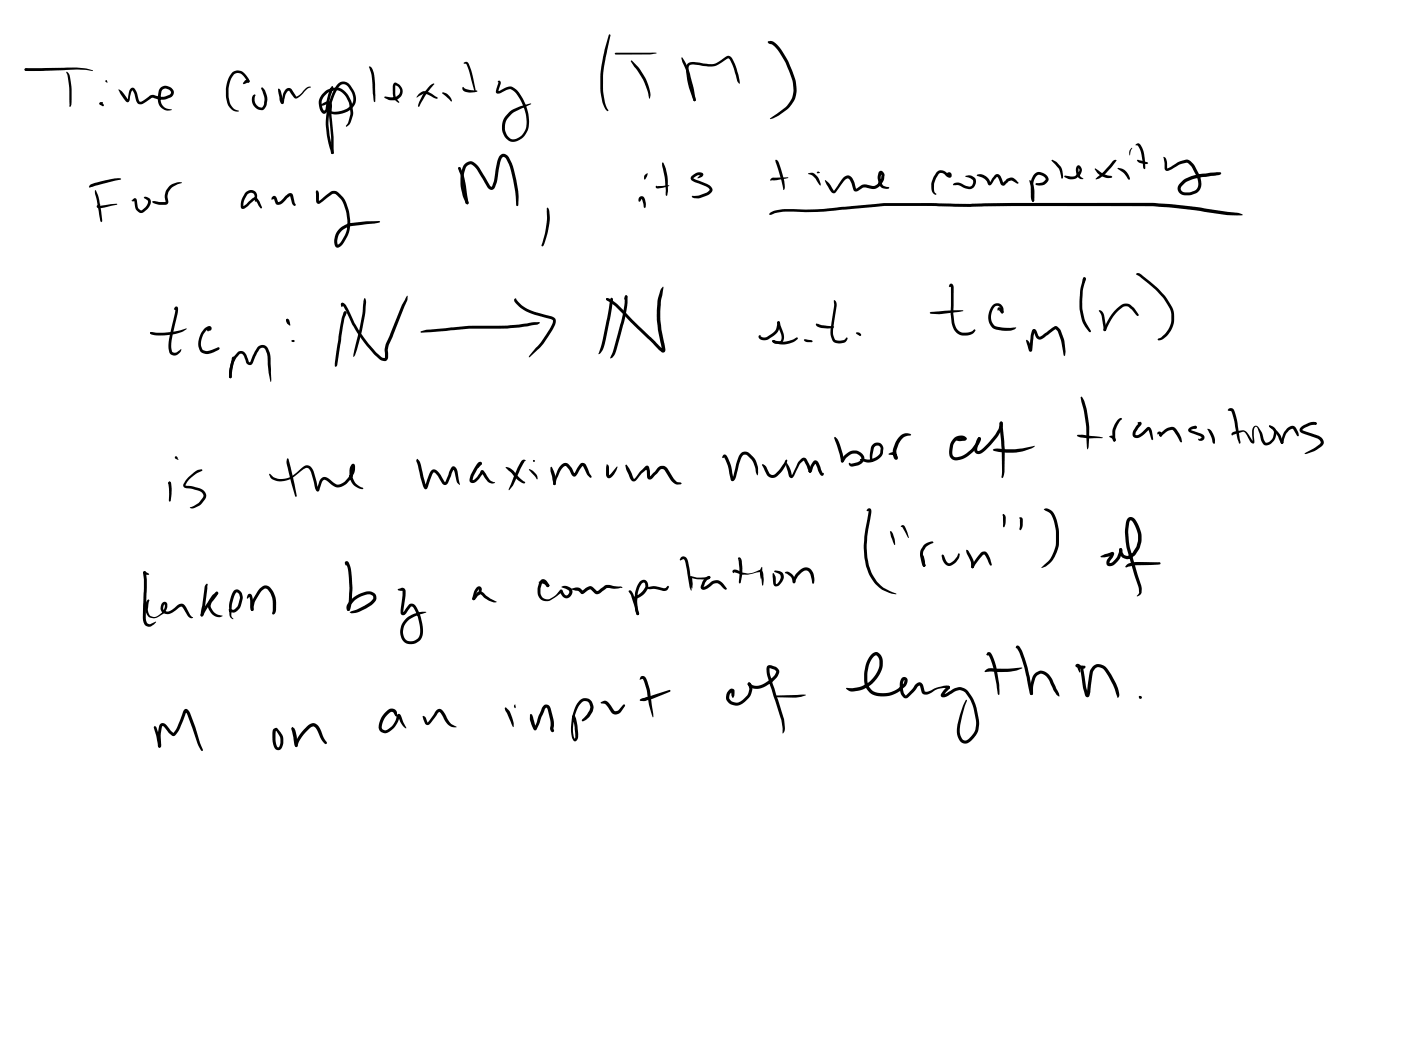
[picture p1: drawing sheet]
<svg xmlns="http://www.w3.org/2000/svg" width="108mm" height="81mm" viewBox="0 0 108 81" stroke-linecap="round" stroke-linejoin="round" font-family="sans-serif">
<g fill="#000">
<path d="M1.9 5.3l4-.1 .7 .1 .6 .1h-1.3l-3.8 .1-.2-.1zM1.9 5.3l.3 .1-.2 .1zM5.1 5.6l.1-.1a2.92 2.92 0 0 1 .3 2.1v.5l-.1 .1-.1-.8a4.6 4.6 0 0 0-.2-1.8zM6.9 14.3l.6-.2a3.2 3.2 0 0 1 1.8-.3l-2.4 .7zM7.4 14.6l.3 .8 .2 1.6-.1 .1-.5-2.2zM7.5 15.8l.2-.1-.1 .2 1.4-.2-1.2 .3a.18 .18 0 0 1-.3 0 .18 .18 0 0 1 0-.2zM7.7 7.9a.19 .19 0 0 1 .2 0 .19 .19 0 0 1 0 .3l-.2-.1zM7.7 7.9h.2l-.1 .2-.1-.1zM9.1 6.9l.3 .2 .5 .6h-.1l.2-.7 .2-.2a.49 .49 0 0 1 .4 .5l.1 .5h.1l.9-.5 .6 .2 .5-.1 .3-.1v-.3l-.3-.2-.3 .1-.1 .2v.5a.81 .81 0 0 0 .8 .9 .8 .8 0 0 1-1-.9v-.6a.53 .53 0 0 1 .7-.4l.2 .1a.43 .43 0 0 1 .3 .4 .43 .43 0 0 1-.3 .4l-.6 .2-.7-.2-.4 .3a.56 .56 0 0 1-.8 .1l-.4-.9-.1 .1-.1 .6a.17 .17 0 0 1-.1 .2 .17 .17 0 0 1-.2-.1zM10.1 15.5l.1-.1a.21 .21 0 0 1 .3-.1 .21 .21 0 0 1 .1 .3v.4l.2 .2h.1l.3-.2a.51 .51 0 0 0 .2-.5l-.3-.3h.1l.3 .1a.57 .57 0 0 1-.2 .9l-.3 .2h-.3l-.3-.4-.1-.6 .1 .1zM11.7 15.5l1.1 .1-.1-.4a1.08 1.08 0 0 1 .6-1l.4-.2 .3 .1-.6 .3a.91 .91 0 0 0-.5 .8l.1 .2a.25 .25 0 0 1-.3 .4 1.11 1.11 0 0 1-1-.3zM18.9 6.2h.2l.1 .1-.4 .2-.1-.1z"/>
<path d="M17.9 5.6l.3-.2a1.01 1.01 0 0 1 1 .9h-.2l-.1-.2a.62 .62 0 0 0-.8-.4 1.75 1.75 0 0 0-.5 1.2l.1 1a.9 .9 0 0 0 .7 .7 .72 .72 0 0 1-.9-.7l-.1-.5v-.7l.2-.7zM18.9 14.8a.5 .5 0 0 1 .7-.1 .5 .5 0 0 1 .2 .6l-.2 .2v-.6h-.2h-.2l-.3 .4-.2 .6 .8-.6 .2-.1 .3 .4 .2 .4-.1 .1-.4-.7-.8 .6a.22 .22 0 0 1-.3 .1 .22 .22 0 0 1 0-.3v-.4zM19.5 7.3h.1h.1l-.1 .4 .1 .3 .2 .2 .3 .1 .1-.2 .1-.4-.3-.9h.1a1.37 1.37 0 0 1 .4 1.2l-.1 .2a.58 .58 0 0 1-.6 .2 .58 .58 0 0 1-.5-.5v-.3zM21 15.2a.23 .23 0 0 1 .3-.1 .23 .23 0 0 1 .1 .3v.2l.8-.6 .2-.1 .2 .1 .1 .7a.12 .12 0 0 1 0 .2 .14 .14 0 0 1-.2-.2l-.1-.6-.3 .2a.94 .94 0 0 1-.7 .5l-.2-.1-.1-.4h.1l-.3 .1zM21.4 6.9a.24 .24 0 0 1 .3 .3l.1 .7h-.1l.1-.7 .3-.4h.3l.4 .6 .4-.2 .4-.4 .3-.1-1.1 .9-.1-.1-.4-.5h-.1l-.2 .3-.1 .5a.15 .15 0 0 1-.2 .2 .15 .15 0 0 1-.1-.2zM24.4 14.7l.2 .1v.7l1-.8a.55 .55 0 0 1 .6 .2 2.88 2.88 0 0 1-.1 4.2 .35 .35 0 0 1-.3-.2 .35 .35 0 0 1-.1-.3 1.46 1.46 0 0 1 1.3-1.4l1.2-.1h1.1l-.4 .1-1.9 .2a1.18 1.18 0 0 0-1 1.4v.1l.2-.2a2.85 2.85 0 0 0-.3-3.7l-.3-.1-.9 .8a.2 .2 0 0 1-.3 0 .2 .2 0 0 1 0-.2zM24.7 8.1l.6-.3 .2 .1 .1 .1-.1 .8 .2 1.8v1.2l-.1 .1-.1-.1-.1-3.7-.2-.1-.5 .2zM26 6.5a.66 .66 0 0 1 1.1 .3 1.18 1.18 0 0 1 .3 1.2 1.18 1.18 0 0 1-1.1 .8 .86 .86 0 0 1-1.2-.4l.1-.1 .2 .2a1.43 1.43 0 0 0 1.8-.8l-.1-.5-.4-.6-.3-.1-.3 .3a5.2 5.2 0 0 0-.8 2.9l.4 2.1a.25 .25 0 0 1-.3-.3 5.8 5.8 0 0 1 .4-4.7zM25.6 6.7h.1l-.1 .1zM25.5 11.7h.1l.1 .1-.1 .1zM24.9 7.2a1.26 1.26 0 0 1 1.5-.3 1.77 1.77 0 0 1 .7 .9l.1 1-.2 .7-.3 .3-.1-.1 .2-.2 .2-.7-.1-.9-.3-.5-.2-.3-.3-.1h-.3a1.06 1.06 0 0 0-.8 .4 .93 .93 0 0 0 0 1.2l.1-.2 .2-1.2 .2-.5 .1-.1 .1 .2-.3 .9-.1 .8-.1 .1a.32 .32 0 0 1-.4 .1 .32 .32 0 0 1-.2-.3 1.04 1.04 0 0 1 .3-1.2zM28.4 5.2l.1-.1 .1 .1 .2 .5 .1 1.7v.5l-.2-.7-.1-1.4z"/>
<path d="M30.4 6.4a.66 .66 0 0 1 .6 .7 .66 .66 0 0 1-.7 .6h-.4l-.3-.2 .1-.1 .7 .1 .4-.3a.48 .48 0 0 0-.4-.7l.1 .9 .3 .5h-.1l-.2-.2-.2-.3v-.8zM32.3 7.2l.3-.2a1.6 1.6 0 0 1 1.1 .6 .8 .8 0 0 1-.7-.3l-.4-.1-.5 .3zM33.1 6.6l.4-.1-.7 .8-.5 .9a1.45 1.45 0 0 1 .4-1zM34.1 7.2v-.1l.4 .2 .3 .5zM35.3 12.9h.1l.1 .1-.1 .1zM35.3 12.9h.1a2.7 2.7 0 0 1 .5 1.6l.2 1.1-.1 .2-.1-.2-.2-1.3zM35.6 6.8l.1-.1 .2 .2 .9 .1-.5 .1a.62 .62 0 0 1-.7-.2zM35.7 4.8h.3l.2 .4 .4 1.7v.2l-.5-1.8-.2-.4zM35.8 12.6l.3-.1a.66 .66 0 0 1 .8 .4l1 1.5 .2-.5 .2-1.5a.49 .49 0 0 1 .7-.5l.1 .1a6.9 6.9 0 0 1 .8 3.8h-.1a9.6 9.6 0 0 0-.8-3.6l-.2-.1-.2 .1-.2 1.4a1.31 1.31 0 0 1-.4 1h-.2l-.2-.1-1-1.6-.3-.2h-.2a.96 .96 0 0 0-.4 1 4.4 4.4 0 0 0 .4 1.9l-.1 .2a3.1 3.1 0 0 1-.2-3.2zM38.4 6.2h.1l.1 .2-.2 .7v-.1l.5-.2a.77 .77 0 0 1 1.1 .4 3.1 3.1 0 0 1 .6 3 .95 .95 0 0 1-.9 .7 .95 .95 0 0 1-.9-.5 1.4 1.4 0 0 1 .2-1.5l.3-.3a3.3 3.3 0 0 1 1.6-.6l-1.4 .7-.4 .4a1.1 1.1 0 0 0 .3 1.6 1.18 1.18 0 0 0 1.2-1.5 2.75 2.75 0 0 0-1.3-2.3l-.6 .2a.27 .27 0 0 1-.3 .2 .27 .27 0 0 1-.2-.3l.2-.7zM42.2 16l.1 .2a5.4 5.4 0 0 1-.4 2.7l-.1 .1-.1-.1 .3-1.2zM46.9 2.7l.1-.1v.1l-.5 2.4a5.4 5.4 0 0 0 .4 3.4 .18 .18 0 0 1-.3-.1 5.7 5.7 0 0 1-.3-3.3z"/>
<path d="M47.4 4.1h3.2l-.5 .1h-2.7v-.1zM48.7 4.7l.3 .3a3.5 3.5 0 0 1 1.1 2.6h-.1a4.9 4.9 0 0 0-1.1-2.5l-.3-.4zM49.3 15.2l.1-.1a.24 .24 0 0 1 .3 .2l.1 .4-.1 .3-.2-.7-.2 .2h-.1zM49.7 13.5l.2-.1-.2 .4-.1-.2zM50.5 14.4l1.1-.1-.9 .2h-.1zM51.1 12.5l.2 .5 .1 .7 .1 1.1-.1 .3-.2-1.4-.2-1zM52.5 4.4l.4 .6 .2 .6 .5 2-.1 .2-.1-.1-.5-2-.3-.9zM53 4.9l.4-.1 1.2 .1a1.21 1.21 0 0 0 1-.3l.3-.2a.32 .32 0 0 1 .5 .1l.5 1.2 .1 .8-.2-.3-.2-.9-.4-.7-.1-.1-.4 .3a1.53 1.53 0 0 1-1.4 .3l-.9-.1h-.2l-.1 .1v1.1l.5 1.5-.1 .1-.1-.2-.4-1.4-.1-.9zM53.5 7.6h.1v.2h-.1zM53.3 13.6a.56 .56 0 0 1 .9-.1l-.3 .2h-.2l.3-.3v.1h-.2l-.4 .2 1.3 .6 .2 .2v.2l-.4 .4-.6 .2h-.4a.11 .11 0 0 1-.1-.1 .11 .11 0 0 1 0-.1h.5l.6-.3 .2-.2-.3-.2-.8-.4a.3 .3 0 0 1-.3-.1 .3 .3 0 0 1 0-.3zM59.1 3.2h.2a1.06 1.06 0 0 1 .9 .7 5.7 5.7 0 0 1 1.1 3.4l-.1 .4-.4 .6a3.4 3.4 0 0 1-1.4 .9l1.1-.9a2.01 2.01 0 0 0 .5-2.3 6.3 6.3 0 0 0-1.4-2.5zM59.3 16.4a3.3 3.3 0 0 1 2.1-.3h2l2.2-.2a43.1 43.1 0 0 1 6.5-.2h2.7l14.1-.1 2.8 .3 3.7 .5 .4 .1-.1 .1a11.5 11.5 0 0 1-2.9-.3l-4-.4h-14h-2.7a42.9 42.9 0 0 0-6.5 .2l-2.2 .2h-2a4.3 4.3 0 0 0-2.1 .3l-.1-.1z"/>
<path d="M59.4 13.8l.2-.1h1.1l-1.3 .2zM59.7 12.4l.1-.1 .1 .1a6.3 6.3 0 0 1 .6 2.1l-.1 .1zM62.3 13.4a.64 .64 0 0 1 .8 .5l.1 .4-.6-.7zM63.6 13.9l.3 .2 .4 .6 .6-1 .4-.2a.77 .77 0 0 1 .6 .8l.1 .2a.87 .87 0 0 1 1-.2h.4l.2-.1 .3-.4v-.3l-.1-.1h.1v.3l.1 .5 .5 .3-.1 .1-.3-.1-.3-.2-.2-.6 .1-.5a.21 .21 0 0 1 .4 .1l.1 .2a1.06 1.06 0 0 1-.4 .8l-.5 .3-.8-.1-.6 .3-.1-.2-.3-.7-.2-.2-.2 .2-.6 .8a.24 .24 0 0 1-.4 .1zM72.2 13.3l.2-.2h.3l.5 .4h-.1l-.2-.1 .2-.1 .2 .1a.23 .23 0 0 1-.1 .3 .23 .23 0 0 1-.3-.1l-.3-.3-.3 .1-.3 .8v.5l.2 .3h-.2l-.2-.2a1.37 1.37 0 0 1 .1-1.1zM73.5 14.2a.62 .62 0 0 1 .7 0l.5 .2 .3-.3v-.2l-.6-.3v-.1a.63 .63 0 0 1 .7 .2l.1 .2v.3l-.2 .2-.2 .2-.4-.1-.6-.2h-.3zM75.3 13.5l.3-.1 .4 .2 .2 .2 .1 .3h-.1l.3-.4 .3-.3 .3 .2 .2 .5 .3-.3 .3-.1 .4 .2 .2 .2h-.1l-.5-.2-.6 .4-.2-.1-.3-.6-.3 .5a.19 .19 0 0 1-.2 .2 .19 .19 0 0 1-.2-.1l-.2-.4-.6-.2zM79.4 13.9l.1 .2a1.88 1.88 0 0 1 .1 1.4h-.1zM79.7 13.4a.66 .66 0 0 1 .7-.1 .66 .66 0 0 1 .4 .6l-.4 .4h-.6v-.1v-.1l.5-.1 .3-.2-.2-.2-.2-.1h-.2l-.2 .1-.2 .5v1.1l.1 .3h-.1l-.2-.2v-1a1.2 1.2 0 0 1 .3-.9zM79.6 15.4l.1 .1h-.1h-.1zM81 12.4l.1-.1 .3 .2a1.26 1.26 0 0 1 .5 1.1l-.1 .2v-.1l-.2-.7zM82.1 13.5l.7 .1 .3-.3v-.4l.1 .6 .3 .3h-.3l-.2-.2-.1-.5a.26 .26 0 0 1 .3-.3 .26 .26 0 0 1 .2 .4l-.2 .3-.4 .3h-.5l-.3-.1z"/>
<path d="M84.4 13l.6 .4 .7 .2-.3 .1a1.3 1.3 0 0 1-.9-.4zM85.8 12.4h.2l-.9 1-.4 .4h-.3zM86.1 13h.3a.97 .97 0 0 1 .7 .8h-.2l-.3-.5zM87.2 11.4l-.2 .6v-.3zM87.5 11.2a.29 .29 0 0 1 .3-.1 .29 .29 0 0 1 .2 .3l.2 1.1 .1 .5h-.1h-.1l-.2-1.4-.2-.4zM87.6 12.4l.1-.1 .8 .3a.73 .73 0 0 1-.9-.2zM89.6 12.1h.1a.73 .73 0 0 1 .2 .9l.9-.5 .6-.2a.81 .81 0 0 1 .7 .6l.4 .8 .1 .6a1.09 1.09 0 0 1-1.5 .7 .51 .51 0 0 1-.2-.9 2.42 2.42 0 0 1 2-.7l1.2-.1a.57 .57 0 0 1-.7 .3h-.3a3.9 3.9 0 0 0-1.7 .4l-.4 .5 .1 .2 .2 .1a1.15 1.15 0 0 0 .9-.2l.1-.3v-.6l-.5-.8-.2-.3-.2-.1-.3 .1-.7 .4a.44 .44 0 0 1-.6 .1zM11.6 25.6h.1a6 6 0 0 0 2.7-.3 3.4 3.4 0 0 1-2.4 .5l-.4-.1zM11.6 25.6h.1l-.1 .1zM13 37.1h.1v.2h-.1zM13 37.1l.2 .1v.4v1l-.1 .1-.1-.1zM13.5 23.7h.2v.3l-.5 2.2v.6l.1 .3 .1 .1 .6-.3a.53 .53 0 0 1-.8 .4l-.2-.2v-.6l.5-2.7h.1h-.2z"/>
<path d="M13.5 35.2h.2l-.1 .1v-.1l.1 .2-.2-.1zM14.5 36.8l.7-.6h.3h.1l-.9 .7-.4 .5 1 .2a.6 .6 0 0 1 .5 .9l-.5 .5-.4 .2-.2-.1 .6-.4 .4-.5-.3-.3-.9-.3a.27 .27 0 0 1-.3 0 .27 .27 0 0 1 0-.4zM15.8 25.3l.2-.2h.2l.1 .3-.2 .1a.12 .12 0 0 1-.1-.1 .12 .12 0 0 1 .1-.1l-.2 .2a1.36 1.36 0 0 0-.3 1.4l.4 .1 .9-.2-.1 .2-.8 .3a.56 .56 0 0 1-.6-.4 1.65 1.65 0 0 1 .4-1.6zM18.3 27.1h.1a.46 .46 0 0 1 .6 .3l.2 .5h.1l.5-1.1a.48 .48 0 0 1 .9 .1l.1 .5 .1 2-.2-.7-.1-1.4-.3-.5-.3 .1-.5 1.1-.2 .1-.3-.1-.3-.7h-.2l-.5 .7-.1 1-.1 .1-.2-.1 .1-.5a2.08 2.08 0 0 1 .4-1.2zM17.9 27.5h.2l-.2 1.3a.19 .19 0 0 1 0 .2 .19 .19 0 0 1-.2 .1v-.7zM20.8 36.5l.3 .3a1.62 1.62 0 0 0 1.9-.5l.4-.4h.3a.63 .63 0 0 1 .5 .5l.3 1.3h-.1l.2-.7a.46 .46 0 0 1 .4-.3 .46 .46 0 0 1 .5 .3l.5 .3 .5-.1 .6-.8v-.5h.2l-.1 .3v.5a1.16 1.16 0 0 0 .8 .9 .99 .99 0 0 1-1.1-.9l.1-.7 .1-.2 .2-.1 .1 .2-.1 .6-.5 .7-.5 .3a.69 .69 0 0 1-.8-.2l-.5-.3-.2 .1-.2 .6a.17 .17 0 0 1-.2 .2 .17 .17 0 0 1-.1-.2l-.3-1.3-.2-.3h-.3l-.5 .3a1.59 1.59 0 0 1-2.2 .4zM22.1 35.4l.1-.1v.1l.2 .6 .5 2.2-.1 .1-.5-1.9-.2-.7zM22.1 24.6h.1v.1h-.2zM22.1 24.6a.23 .23 0 0 1 .2 .3v.2l-.2-.2zM26.3 23.4h.2l.2 .2a10.4 10.4 0 0 0 2.7 3.9l.2 .1 .1-.1a1.84 1.84 0 0 1 .1-1.2l1.2-2.8 .4-.7v.4l-1.3 3.2a2.02 2.02 0 0 0-.2 1.2v.1a.38 .38 0 0 1-.7 0l-.3-.3a12.3 12.3 0 0 1-2.5-3.8v-.1l-.1 .2v-.1zM26.5 24l.2 .1v.1a.13 .13 0 0 1-.1 .2 .13 .13 0 0 1-.2-.1 .13 .13 0 0 1 .1-.2zM26.5 24h.1l.1 .1-.3 .9-.4 3.1-.1 .2-.1-.3 .3-2.2 .2-1.3z"/>
<path d="M28.1 23l.1 .3-.1 1.1-.6 2.5-.3 .6 .7-3.2zM32.2 35.3l.2 .5 .5 1.7h-.2l.4-1a.37 .37 0 0 1 .3-.3 .37 .37 0 0 1 .4 .2l.5 .8 .4-1.1a.25 .25 0 0 1 .3-.2 .25 .25 0 0 1 .2 .3l.2 1.2-.2-.3-.3-.9 .1-.1-.6 1.2h-.3l-.4-.6-.3-.3-.4 1a.22 .22 0 0 1-.2 .3 .22 .22 0 0 1-.2-.3l-.5-1.9zM32.4 25.5l.4-.1 3.3-.3h3l1.9-.3 .6 .1-.3 .1-2.2 .3h-2.9l-3.8 .3zM36.9 35.6h.2v.1l-.3 .4v-.3zM36.9 35.6l.2 .1v.1h-.2zM36.8 35.7l.2-.1 .1 .1-.1 .1-.5 .9-.1 .3 .3-.2 .3-.4a.17 .17 0 0 1 .1-.2 .17 .17 0 0 1 .2 .1l.5 .7 .3 .2h-.3a1.25 1.25 0 0 1-.7-.8h.1l-.3 .5-.5 .3a.24 .24 0 0 1-.2-.1 .24 .24 0 0 1 0-.2zM39 36a1.55 1.55 0 0 1 1 .8l.5 .4h-.2l-.4-.2zM39.6 23h.1l.1 .1a2.77 2.77 0 0 0 1.7 1l1 .3 .3 .3a1.44 1.44 0 0 1-.3 .9 6.1 6.1 0 0 1-1.7 1.9v-.1l.9-1 .7-1.1 .2-.5v-.1l-.1-.1a5.4 5.4 0 0 1-2.5-1l-.3-.3zM40.2 35.5l.2-.1 .1 .1-.5 .9a3 3 0 0 1-.8 1.4l.6-1.6zM40.8 36.2h.2l.3 .3 .1 .2v.2zM42.4 36h.1l.3 .6v.5l-.1 .3-.1-.1zM43.2 35.8l.3-.1h.2l.4 .4 .2 .4 .4-.7 .3-.1 .2 .1 .4 1h-.1l-.2-.2-.4-.7-.3 .4a.4 .4 0 0 1-.4 .4l-.4-.5-.3-.3-.3 .4-.4 1-.1 .1v-.6l.3-.6z"/>
<path d="M46.7 23h.2l-.1 .1h-.1zM46.7 23l.4 .1 .5 .3 3.5 3.5-.1 .1-.3-1.6a5.7 5.7 0 0 1 .3-3.3h.1a8.9 8.9 0 0 0-.1 3.3l.3 1.4a.24 .24 0 0 1-.2 .4 .24 .24 0 0 1-.3-.2l-3.4-3.4-.7-.5zM46.7 35.8l.2 .2 .1 .6 .6-.6-.4 .7a.26 .26 0 0 1-.3 .2 .26 .26 0 0 1-.2-.3zM47 23h.2v.1l-.5 3.1-.2 .7-.4 .4 .3-1.2zM48.2 22.8l.1 .1-.1 .2-.1-.1zM48.2 35.8l.3 .3 .3 .8 1-1a.45 .45 0 0 1 .3 .6v.2l.7-.7 .4-.1 .2 .2 .6 .9 .5 .2-.3 .1-.3-.1-.8-1.1-.3 .1-.6 .7a.21 .21 0 0 1-.3-.2l-.1-.6h.1l-.5 .4-.4 .5-.3 .1-.5-.9v-.3zM48.2 22.8a.8 .8 0 0 1 .1 .8l-.2 1.2-.6 2.3a.62 .62 0 0 1-.4 .5h-.1l.3-.6 .6-2.5zM55.7 35.1h.2a2.87 2.87 0 0 1 .5 1.3l.1 .5h-.1l.3-1.2a1.22 1.22 0 0 1 .5-.9l.4 .1a1.64 1.64 0 0 1 .8 1.1v.6a.35 .35 0 0 1-.2-.5 1.56 1.56 0 0 0-.7-1l-.2-.1-.2 .3-.3 1.2a.41 .41 0 0 1-.4 .6l-.3-1.2-.3-.7h.1h-.3zM58.5 25.9l.1-.1v.1l.4 .1 .5-.3a1.07 1.07 0 0 0 .4-.9h.2v.3a1.05 1.05 0 0 1-.6 .9l-.4 .2h-.3l-.3-.1zM58.7 35.8h.1l.2 .1 .3 .6 .3 .1 .4-.4 .6-.8v.3l-.3 .5a.93 .93 0 0 1-.9 .6l-.3-.2zM59.5 26.2h.1a1.84 1.84 0 0 0 1.8-.2h.1a1.6 1.6 0 0 1-1.9 .4zM59.9 24.8h.1l.1 .1-.1 .1z"/>
<path d="M59.9 24.8h.2l.3 1.3-.2 .3-.5 .1-.2-.2v-.1l.6 .1 .1-.2zM60.6 35.7l.3 .5 .1 .4 .6-1.1 .3-.2 .2 .1 .4 .8v.2h-.2l-.4-.9-.3 .3-.4 .7a.24 .24 0 0 1-.1 .3 .24 .24 0 0 1-.3-.1zM61.9 26.2l.1-.1 .6 .2v.1h-.4zM62.7 35.5a.24 .24 0 0 1 .4 .2l.3 .8a.11 .11 0 0 1 0 .1 .11 .11 0 0 1-.2 0l-.3-.9-.4 .7h-.2l.1-.5zM62.3 36.2h.2v.2h-.2zM62.9 25v-.1l.4 .2 1 .1-.2 .1h-.8a.38 .38 0 0 1-.4-.3zM64.3 23.1l.1 .2 .1 .2-.3 1.9v.5l.2 .3h.2h.4l.3-.2a.33 .33 0 0 1-.3 .4l-.2 .1a.66 .66 0 0 1-.8-.8zM64.3 33.7h.1l.2 .3 .4 1.4a.13 .13 0 0 1 0 .2 .13 .13 0 0 1-.2-.1zM65.1 35.1a.87 .87 0 0 1 1.5 .1 .6 .6 0 0 1-.5 .7l-.5 .1-.2-.2 .1-.1h.1l.5-.1 .2-.2v-.2l-.4-.2a.79 .79 0 0 0-.7 .3 .33 .33 0 0 1-.4 .3v-.1zM65.9 25.7l.3-.1a.16 .16 0 0 1 .1 .1 .16 .16 0 0 1 0 .2zM67.2 34.3l.3-.2h.3l.2 .2 .1 .2a1.11 1.11 0 0 1-1.7 1l-.1-.1h.7l.5-.2a.61 .61 0 0 0 .4-.7l-.2-.2-.3 .2-.2 .7v.3l-.2-.1v-.4l.1-.6zM66.9 39.2a.22 .22 0 0 1 .3 .1 .22 .22 0 0 1-.1 .3l-.3 1.8v1.5a4 4 0 0 0 .8 2l.5 .4 .9 .4v.1a2.4 2.4 0 0 1-1.9-1.3l-.4-.9-.1-1.4v-.9l.4-1.9-.2-.1z"/>
<path d="M69.4 33.6l.4-.2 .4 .1-.2 .1a1.07 1.07 0 0 0-.9 .9v.3v.4l-.1 .1-.2-.2-.3-.1 .3-.1 .3 .2a.2 .2 0 0 1 .1 .2 .2 .2 0 0 1-.3 .1 .2 .2 0 0 1-.1-.3v-.1a1.66 1.66 0 0 1 .6-1.4zM71.7 24l1.9-.1h.6l-1.8 .3h-.7l-.1-.1zM73.2 21.9a.22 .22 0 0 1 .2 0 .22 .22 0 0 1 .1 .3v1.9v.8a.81 .81 0 0 0 .7 .7h.5l.4-.2a.32 .32 0 0 1-.3 .4l-.6 .1a1.05 1.05 0 0 1-.9-1.1l-.1-2.7h.1h-.1h-.1zM73.6 33.9l.8-.2 .1 .1-.1 .1-.4 .1zM73.5 33.7l.5-.1a.35 .35 0 0 1 .4 .3l-.3-.1-.4 .1a1.06 1.06 0 0 0-.3 1v.2l.2 .1a1.97 1.97 0 0 0 1.6-1l.2-.5h.2v.2a2.28 2.28 0 0 1-2.1 1.6l-.3-.3a1.53 1.53 0 0 1 .3-1.5zM75.4 33.7h.1l.1 .1-.3 .8v.1h.1a3.8 3.8 0 0 0 1.3-1.2l.2-.5 .2-.5a.53 .53 0 0 1 .1 .6 5 5 0 0 1-1.7 1.9l-.3-.1a.51 .51 0 0 1-.1-.6zM76.5 34.7l.3-.1h1.5l1.4-.2-.8 .4-.7 .1-1.2-.1zM76.9 23.7h.2l.2 .3v.1h-.1l-.2-.2h-.1zM76.5 23.5l.2-.1h.4a.5 .5 0 0 1 .1 .7l-.2-.5h-.3l-.1 .1a1 1 0 0 0 .1 1.4l.8 .2 .8-.1v.1a1.53 1.53 0 0 1-1.5 .1h-.2a1.2 1.2 0 0 1-.1-1.9zM77.2 23.9l.1 .1v.1h-.2zM77.1 32.5l.2 .1 .1 2v1.8l-.2 .4v-2.2zM77.2 39.7l.1-.1 .2 .3v.5l-.2 .2z"/>
<path d="M78.5 39.9h.2l.1 .1v.6l-.2 .3-.1-.1 .1-.8zM79.6 25.4a.24 .24 0 0 1 .2 0 .24 .24 0 0 1 .1 .2l.2 .3 1.2-.8 .2 .1 .2 .2a3.4 3.4 0 0 1 .4 2h-.1l-.3-1.2-.3-.9-1 .7a.37 .37 0 0 1-.6-.1l-.2-.3 .1-.1-.2 1.5-.1 .1-.1-.1-.2-.8 .2 .2 .2 .5h-.2l.1-1.1zM80.4 39.2a.81 .81 0 0 1 1 .8 3.3 3.3 0 0 1-.5 3.4l-.3 .2-.3 .2v-.1a2.92 2.92 0 0 0 1-3.2 1.09 1.09 0 0 0-.8-1.2zM83 33.5l2 .2-1 .1-.7-.1-.3-.1zM83.3 30.6h.1l.1 .3a8.4 8.4 0 0 1 .4 3.5l-.1 .2-.1-.2a11.3 11.3 0 0 0-.4-3.4zM83.5 21.4h.1l.1 .1-.2 .3h-.1zM83.5 21.4l.2 .1-.2 .6a5 5 0 0 0 .1 2.6l.4 .9h-.1l-.3-.4a4.4 4.4 0 0 1-.3-3.1zM84.7 23.9h.2l.2 .3 .1 1.3a.22 .22 0 0 1-.2-.4l-.1-.8zM86 23.8a.79 .79 0 0 1 1.1-.3l.6 .7v.1h-.2l-.5-.6-.2-.1a.89 .89 0 0 0-.8 .5l-.4 .5-.4 .9h-.1l-.1-.1a4.4 4.4 0 0 1 1-1.6zM85.1 25.3l.1 .1-.1 .1-.1-.1zM85.5 33.6a.28 .28 0 0 1 .3 0 .28 .28 0 0 1 .1 .4zM86.1 32.3l.3-.1 .1 .1-.4 .4a1.57 1.57 0 0 0-.1 1.2 .17 .17 0 0 1-.3 0 .17 .17 0 0 1 0-.2v-.6z"/>
<path d="M85.8 33.8h.1v.2h-.1zM87.5 21.1l.2-.1 .3 .2a7.4 7.4 0 0 1 2.3 2.5 2.08 2.08 0 0 1-.1 1.8l-.6 .6-.3 .1h-.1l.3-.2 .5-.6a1.79 1.79 0 0 0 .2-1.4 4.5 4.5 0 0 0-1.3-1.8zM87.6 32.6l.1-.1a.17 .17 0 0 1 .3 .1 .17 .17 0 0 1-.2 .2l-.3 .5v.2l.4-.1 .5-.5a.24 .24 0 0 1 .2 0 .24 .24 0 0 1 .1 .3l.2 .7h-.1l-.3-.8-.3 .3a.56 .56 0 0 1-.9 .2v-.1a1.21 1.21 0 0 1 .4-.9l.1 .1zM89.2 33.3h.3v.3h-.2v-.2h-.1zM89.5 33.3l.4-.3a.51 .51 0 0 1 .8 .1l.3 .6 .1 .3-.1 .1-.7-1-.3 .1-.6 .4-.1-.1zM89.4 33.5l.1-.1v.2h-.1zM92 32.8h.2v.2h-.3zM91.6 33l.4-.2a.14 .14 0 0 1 .2 0 .14 .14 0 0 1 0 .2l-.5 .2 .9 .3 .2 .2a.23 .23 0 0 1-.2 .3 .23 .23 0 0 1-.3-.2l.3-.1-.8-.3a.21 .21 0 0 1-.2-.2 .21 .21 0 0 1 0-.2zM93 33a.9 .9 0 0 1 .5 1.2zM94.7 31.5h.3a2.04 2.04 0 0 1 .4 1.3l.2 1.3-.1 .1-.1-.4-.5-1.9v-.2l-.3-.1zM94.9 33.4l.4-.2h.6l.7 .8-.1 .1v-1l.1-.2 .2-.1 .4 .5 .3 .7 .1 .1 .4-.3 .2-.5-.1-.2-.3-.3a.54 .54 0 0 1 .5 .3 .54 .54 0 0 1 0 .6l-.1 .2a.52 .52 0 0 1-.9 .2l-.4-1.1-.1-.1-.2 .2v.8a.19 .19 0 0 1-.1 .3 .19 .19 0 0 1-.2-.2l-.4-.7-1 .3v-.1zM97.8 32.8l.1 .1z"/>
<path d="M97.8 32.8l.8 .7 .3 .7h-.2l-.2-.6-.7-.7zM99.2 33l.3-.2 .2 .1 .3 .4 .1 .3h-.2l-.3-.5h-.1l-.4 .3-.2 .7-.1 .1-.1-.1 .1-.3 .1-.4zM98.8 34l.1 .1-.1 .1-.1-.1zM100.3 32.9l.4-.3a.57 .57 0 0 1 .8 0l-.9 .3-.3 .2 1.3 .5a.47 .47 0 0 1 .4 .3 .47 .47 0 0 1-.2 .5 2.53 2.53 0 0 1-1.2 .6l1.1-.8 .1-.1-.3-.3-1.3-.5-.1-.2zM101.3 32.6h.1v.1h-.1zM11 44.1l.2-.1 .1 .6v3.2v.2l.2 .1 .5-.2-.5 .4a.58 .58 0 0 1-.5-.8l.1-2.2zM11.1 44h.1l.3 .2-.3 .1-.2-.1zM11.3 46.3l.1-.1 .1 .1-.1 .7 .2 .5a.66 .66 0 0 0 .9-.3l.2-.3v-.3l-.1 .3 .3 .2 .3-.1 .6-.4 .2-.1 .2 .1 .6 .9a.11 .11 0 0 1-.1 .2 .11 .11 0 0 1-.1-.1l-.6-.9-.8 .5a.55 .55 0 0 1-.8-.3v-.3l.2-.2 .3 .1v.3a1.11 1.11 0 0 1-1.4 .7l-.3-.5zM11.9 56v-.1l.1 .1 .2 .6 .2 .9-.1 .1-.1-.1zM12.3 55.8l.2-.1 .2 .1 .7 .7 .3-.5 .4-1.2a.25 .25 0 0 1 .3-.2 .25 .25 0 0 1 .2 .3 9.8 9.8 0 0 1 .9 2.5l.1 .4v.1l-.1-.1-.3-.5-.9-2.4 .1-.1-.6 1.4-.4 .5h-.2l-.7-.7-.1 .6v.9l-.1 .1-.1-.1v-.8zM12.3 57.4l.1 .1-.1 .1-.1-.1zM16.4 45.8l.1-.1a.13 .13 0 0 1 .2-.1 .13 .13 0 0 1 .1 .2l-.3 .2-.9 1.5h-.1l.1-.5z"/>
<path d="M15.9 45h.1l-.2 1.7-.1 .7-.1 .1-.2-.1 .1-.3 .3-1.9zM16.6 45.6h.1a.23 .23 0 0 1 .1 .2 .23 .23 0 0 1-.1 .2l-.4 .4-.1 .4 .3 .4 .6 .2a.61 .61 0 0 1-.9-.2l-.1-.2a.87 .87 0 0 1 .3-1.1zM18 45.5l.3-.1 .3 .3a1.35 1.35 0 0 1-.5 1.5h-.3l-.2-.2h.4a.97 .97 0 0 0 .5-.9l-.1-.3-.2-.1-.3 .9-.1 .8 .2 .3-.2-.1-.1-.2a2.76 2.76 0 0 1 .2-1.8zM19.1 45.8h.2l.1 .1 .1 .9a.17 .17 0 0 1 0 .2 .17 .17 0 0 1-.2 .1v-1.1l-.2 .1h-.1zM20 45.3h.1a.49 .49 0 0 1 .8 .1l.3 .7 .1 .9a.28 .28 0 0 1-.3 .3v-.9a1.53 1.53 0 0 0-.4-1h-.2l-.3 .2-.5 .8-.1 .7h-.2a1.53 1.53 0 0 1 .4-1.2zM21.1 56.2l.1-.1 .2 .1-.2 .2v.5l.1 .5 .1 .2 .2-.3v-.4l-.4-.8h.2l.2 .3a.99 .99 0 0 1 .2 .9l-.1 .4-.3 .1a.66 .66 0 0 1-.4-.8v-.6zM22.5 56.1v-.1l.1 .1 .2 .3 .1 1.1-.1 .1-.1-.2zM23.6 56l.2-.2a.49 .49 0 0 1 .8 .2l.6 1.2-.1 .1a2.26 2.26 0 0 1-.7-1.1l-.3-.2-.2 .1-.6 .7-.4 .7a.21 .21 0 0 1-.2-.1 .21 .21 0 0 1 .1-.2l.3-.6zM26.6 43.3l.1-.1a.8 .8 0 0 1 .4 .9l.1 1.2-.1 1-.1 .6-.2 .2-.1-.1 .1-.2v.1l.1-1.6-.1-1.3-.1-.6h.1a.13 .13 0 0 1-.2 .1 .13 .13 0 0 1 0-.2zM27.1 46.1l.8-.4 .4-.1h.3a.47 .47 0 0 1 .3 .7 3.1 3.1 0 0 1-1.8 1l-.2-.1 .2-.1a3.7 3.7 0 0 0 1.6-.9v-.3l-.2-.1h-.3a2.04 2.04 0 0 0-1.2 .8l-.1 .3v.1a.27 .27 0 0 1-.2-.1 .27 .27 0 0 1 .1-.3zM29.7 54.9a.53 .53 0 0 1 .8-.2l.1 .2v.3l-.3-.3h-.2a1.11 1.11 0 0 0-.6 1.3l.2 .1 .1-.1a1.38 1.38 0 0 0 .7-.8l.1-.3 .2-.1 .5 1.1a1.19 1.19 0 0 1-.6-.9h.1l-.1 .3a1.16 1.16 0 0 1-1.2 .9h-.2a.76 .76 0 0 1 0-1zM30.7 45.4l.3-.1a.27 .27 0 0 1 .3 .3l-.2 1.6 .4-.6 .3-.1a2.8 2.8 0 0 1 .6 2.8 .87 .87 0 0 1-1.5-.2 1.43 1.43 0 0 1 1-1.8l.6-.2 .3 .1a2.03 2.03 0 0 0-1.7 1l-.1 .5 .1 .4a.71 .71 0 0 0 1 .2 .71 .71 0 0 0 .3-.9 2.53 2.53 0 0 0-.6-1.7h-.1l-.3 .4a.27 .27 0 0 1-.4 .3 .27 .27 0 0 1-.1-.4l.1-1.4-.3-.1z"/>
<path d="M32.6 55.2l.2 .1 .1 .4 .7-.9 .2-.2a.37 .37 0 0 1 .4 .3l.5 .8 .5 .3h-.1a1.08 1.08 0 0 1-1-.9l-.3-.2-.6 .7a.27 .27 0 0 1-.2 .3 .27 .27 0 0 1-.3-.2zM36.8 45.7v-.1a.39 .39 0 0 1 .5 .2l1 .6-.6-.1-.7-.5h-.1l-.2 .3a.14 .14 0 0 1-.2 .1 .14 .14 0 0 1-.1-.1zM36.7 45.3l.1-.1a.22 .22 0 0 1 .2 0 .22 .22 0 0 1 .1 .3l-.1 .2-.1 .2v-.5l-.3 .8h-.2l.1-.6zM38.9 54.6l.1-.1a1.81 1.81 0 0 1 .5 1.5zM39.6 54.3h.1v.3l-.1-.2zM40.9 55l.1 .1 .3 1h-.1l.5-1.5 .2-.3h.2a.41 .41 0 0 1 .4 .4l.2 .9v.8a.29 .29 0 0 1-.3-.2 .29 .29 0 0 1 0-.3l-.2-1.2-.1-.2-.8 1.7v.1l-.2-.1a1.67 1.67 0 0 1-.2-1.2zM41.5 44.8h.3h.2a.26 .26 0 0 1 .3 .2 .26 .26 0 0 1-.1 .2zM41.7 44.7h.3l.3 .4v.1h-.1l-.4-.3-.2 .5 .1 .4 .1 .2 .2 .2h.3a1.87 1.87 0 0 0 .9-.8l.1 .1 .3 .4 .2-.2v-.2l-.5-.2v-.1a.69 .69 0 0 1 .8 .2 .45 .45 0 0 1-.2 .6 .45 .45 0 0 1-.6-.1l-.1-.3h.1l-1.1 .7a.76 .76 0 0 1-.8-1.1zM42.2 45h.1v.2h-.2zM44 45.4l.2-.1a.55 .55 0 0 1 .7 .3h-.1l.4-.3a.45 .45 0 0 1 .7 .2h.2l.6-.4 1.3 .2-.6 .1-.6-.1-.8 .5-.1-.1-.4-.3-.5 .3a.29 .29 0 0 1-.4-.1zM44.1 55.1h.2v.1l-.1 .1zM44.7 54a.6 .6 0 0 1 .9 .1l.1 .4-.1 .4a1.24 1.24 0 0 1-.7 .7v-.2l.3-.3 .3-.6-.1-.3-.3-.2a.7 .7 0 0 0-.6 .6 2.71 2.71 0 0 0-.2 2.4v-1l-.2-.8 .1-.1 .2 .3 .1 1.1a.45 .45 0 0 1-.2 .6 1.33 1.33 0 0 1-.3-1.2 2.93 2.93 0 0 1 .7-1.9z"/>
<path d="M46.3 54.1l.2-.1a.37 .37 0 0 1 .5 .2l.4 .6 .2-.1 .4-.4h.1l.1 .1-.3 .5-.3 .1a.41 .41 0 0 1-.5-.1l-.4-.6-.4-.1zM48.4 45.5a.26 .26 0 0 1 .3 .1 .26 .26 0 0 1 .1 .2l.4 1.5-.1 .1zM49.3 44.8l.3-.1h.1l.2 .2 .1 .3a1.27 1.27 0 0 1-1.2 .9h-.1l.1-.1 .6-.3 .3-.4-.1-.4h-.1l-.1 .2-.3 .6v.7l.1 1a.41 .41 0 0 1-.3-.5v-1.2zM49.1 47.2l.1 .1v.1l-.2-.1zM49.4 52.2a.28 .28 0 0 1 .4 .1l.3 .9 .2 2.1-.3-1-.2-1.2-.3-.8-.2 .1zM49.3 53.9l2.3-.7h.1l-2 .8h-.4zM49.8 45.3l.2-.1a1.65 1.65 0 0 1 1.1 .1l.4-.2v.1l-.1 .3a.8 .8 0 0 1-.8-.1h-.6h-.2zM52.5 43l.3-.1 .2 .3 .2 .9 .1 1.4-.2-.2-.3-2-.1-.2-.3 .1zM53.2 44.4l.6 .1 .7-.1a.12 .12 0 0 1 .2 .1 .14 .14 0 0 1-.2 .2l-.8-.1-.5-.1h.1l.1 .5-.1 .3-.2-.5zM54.3 44.5l.3-.1 .1 .1-.2 .2-.3 .5 .4-.2a.73 .73 0 0 1 1.3 .2l.1 .2h-.1l-.4-.3a.43 .43 0 0 0-.7 0l-.4 .3a.25 .25 0 0 1-.3 0 .25 .25 0 0 1-.1-.3zM56.2 53.2l.1-.1a.22 .22 0 0 1 .3 .2l-.1 .5-.1-.2-.1-.4 .1 .1-.2 .2v.3a.68 .68 0 0 0 1.1 0l.4-.5v-.2l-.1-.5a.45 .45 0 0 1 .3 .8 1.23 1.23 0 0 1-1.7 .8 .66 .66 0 0 1 0-1zM56.5 43.9a.67 .67 0 0 1 .7 .2l.5 .1 .7-.2a.3 .3 0 0 1 .4 0 .3 .3 0 0 1 0 .4v.7l-.2-1-.7 .1a1.94 1.94 0 0 1-1.3-.1h-.1z"/>
<path d="M56.9 43h.2a2.73 2.73 0 0 1 .1 1.4l-.2 .6-.1-.1 .1-1.1-.1-.7h.1h-.1zM57.7 52.6l.1 .1v.1l-.2-.1zM57.6 52.6h.1l.4 .2a1.16 1.16 0 0 0 1-.3l.6-.5 .1-.3-.1-.1-.4-.1 .1 .5 1 3.5 .1 .7-.2 .3-.1-1-.9-2.8-.2-1.1a.27 .27 0 0 1 .1-.3 .27 .27 0 0 1 .3 0l.3 .1a.5 .5 0 0 1 0 .9 2.05 2.05 0 0 1-1.7 .8h-.1a.4 .4 0 0 1-.4-.5zM58.7 43.7v.5l-.1 .4v-.6zM59.6 44h.3a.54 .54 0 0 1 .5 .4 .54 .54 0 0 1-.3 .6l-.3 .2-.2-.1-.1-.9h.1l.2 .2v.6l.2-.2 .2-.3-.1-.2zM59.7 53.6h2.4l-.8 .2-1.6-.1zM60.5 44.1h.2a.77 .77 0 0 1 .5 .8h-.1v-.1a.69 .69 0 0 0-.4-.6zM61.5 44a.64 .64 0 0 1 .7-.3 .64 .64 0 0 1 .5 .6l.1 .4-.1 .3-.1-.1-.1-.6a.41 .41 0 0 0-.4-.3 .41 .41 0 0 0-.4 .2l-.2 .2-.2 .5h-.2v-.4zM61.1 44.7l.2 .1-.1 .1-.1-.1zM67.2 50.4a.53 .53 0 0 1 .6 0 .53 .53 0 0 1 .2 .6 2.32 2.32 0 0 1-2.6 2.2l-.2-.1v-.1h.4a2.16 2.16 0 0 0 2.2-2.1l-.1-.2-.2-.2a1.16 1.16 0 0 0-.6 .9 1.63 1.63 0 0 0 .3 1.8 1.99 1.99 0 0 0 2.4-.5l.1-.3-.1 .2v.5l.2 .5 .6-.6a.51 .51 0 0 1 .5-.4l.2 .1 .1 .6h.1l1.4-.5h.4l.1 .2-.1 .1-.4-.1-.4 .1-.4 .2a.55 .55 0 0 1-.9 .1l-.2-.6-.8 .9-.3 .1a.89 .89 0 0 1-.4-.8l.1-.6 .2-.2h.2l.1 .2-.2 .5a2.11 2.11 0 0 1-2.8 .4 2.38 2.38 0 0 1 0-2.5zM68.6 40.9l.3 .6v.5l-.3-.7zM69.4 40.5h.1h.2l.3 .9-.5-.8z"/>
<path d="M70.9 42.7h.1a.73 .73 0 0 1 .3 .8v.2l-.2-.1zM71.2 42l.5-.3 .2 .1-.5 .3-.3 .4v.3l.2 .8a.19 .19 0 0 1-.2 0 .19 .19 0 0 1-.1-.2l-.1-.5a.98 .98 0 0 1 .3-.9zM71.2 43.5l.1 .1-.1 .1-.1-.1zM72.6 42.8h.1l.2 .5 .2 .1 .4-.2 .3-.5h.2l-.3 .6-.5 .3-.4-.2-.2-.3zM73 52.9h.2v.2l-.2-.1zM73 52.9l.1-.1a.16 .16 0 0 1 .1 .2 .16 .16 0 0 1-.1 .1l-.4 .5v-.1a2.32 2.32 0 0 1 1.5-.5l.3 .2 .4 .5a4.5 4.5 0 0 1 .5 1.9v.2a1.67 1.67 0 0 1-.8 1.4 .53 .53 0 0 1-.7-.3l-.1-.3a4.7 4.7 0 0 1 .6-2.7l.1 .1a7.4 7.4 0 0 0-.5 2.5l.2 .5 .2 .1 .3-.2a1.42 1.42 0 0 0 .5-1.4l-.3-1.2-.2-.5-.4-.5-.4-.1-.8 .4a.34 .34 0 0 1-.6 0zM74.4 42.4h.2l.4 .7v.7a.24 .24 0 0 1-.2-.2 .24 .24 0 0 1 0-.2zM75.6 42.6l.2-.1 .2 .1 .3 .4 .1 .5h-.1l-.5-.8-.8 1.1h-.1l.1-.4zM74.9 43.6h.1v.2h-.1zM75.9 51.7l.4-.2h1.3l1.1-.1v.1a3.8 3.8 0 0 1-1.7 .3h-1.1zM76.1 50.3h.2a2.28 2.28 0 0 1 .5 1.4l.2 1.1v.8l-.1-.3a7.4 7.4 0 0 0-.7-2.8l-.2-.1zM78.3 49.8l.1-.1 .2 .1 .4 1.1 .6 2.5-.1 .2-.1-.2-.6-2.5-.4-1h-.1z"/>
<path d="M79.7 51.9l.1-.1a.72 .72 0 0 1 1.1 .2l.7 1.4v.3a.81 .81 0 0 1-.5-.7l-.3-.6-.2-.3-.4-.2-.3 .1a2.61 2.61 0 0 0-.3 1.5l-.1 .1a.68 .68 0 0 1-.1-.8l.2-.6zM82.9 51.2h.2l.5 .2-.1 .1h-.3l-.2-.2 .2 .2v.3l-.3-.5zM83.3 51.4h.1v.2l-.1-.1zM83.3 51.4a.26 .26 0 0 1 .2 .4l.3 1.7h-.1l.3-1.7a.81 .81 0 0 1 .5-.6h.1a.94 .94 0 0 1 .8 .5l.7 1.3 .1 .5-.1 .3-.3-1-.6-1a.68 .68 0 0 0-.6-.4l-.2 .1-.2 .3-.2 1.7a.18 .18 0 0 1-.2 .2 .18 .18 0 0 1-.2-.2l-.3-1.8zM84.8 42.8l.5-.1a.34 .34 0 0 1 .5 0l-.3 .7 .5-.3 .2-.6a.17 .17 0 0 1 0-.2 .17 .17 0 0 1 .3 0 .17 .17 0 0 1 0 .2 1.36 1.36 0 0 1-1 1.1 .3 .3 0 0 1-.3-.2 .3 .3 0 0 1 .1-.3l.3-.4 .1 .1-.6 .1h-.3zM86.9 39.9h.3a2.11 2.11 0 0 1 .5 2.5l-.4 .5a.61 .61 0 0 1-.9-.1l-.2-.2a.2 .2 0 0 1 0-.2 .2 .2 0 0 1 .2-.1l.2 .4 .3 .1 .4-.2 .3-.5a1.98 1.98 0 0 0-.4-2h-.1l-.1 .2a4.4 4.4 0 0 0 0 1.8l.9 3 .1 .5a.35 .35 0 0 1-.4 .3l.2-.2-.1-.5a10.7 10.7 0 0 1-1-4.4l.1-.6zM86.8 43.5l.7-.2h1.8l.1 .1-.2 .1-1.7 .1-.7 .1-.1-.1z"/>
<circle cx="35.4" cy="13" r=".09"/>
<circle cx="22.6" cy="26.3" r=".09"/>
<circle cx="26.6" cy="24.1" r=".1"/>
<circle cx="42.7" cy="37.3" r=".09"/>
<circle cx="46.8" cy="23.1" r=".09"/>
<circle cx="59.6" cy="26.3" r=".09"/>
<circle cx="75.5" cy="33.8" r=".12"/>
<circle cx="83.6" cy="21.5" r=".11"/>
<circle cx="101.4" cy="32.6" r=".09"/>
<circle cx="36.5" cy="46.1" r=".11"/>
</g>
<g fill="#000">
<path d="M8.2 6.2v.1z" fill-rule="evenodd"/>
<path d="M8.1 6.2l.2 .1h-.1z" fill-rule="evenodd"/>
<path d="M8.1 6.3l.1-.1 .1 .2z" fill-rule="evenodd"/>
<path d="M63 13.3h.1l-.1 .1z" fill-rule="evenodd"/>
<path d="M62.9 13.3h.1z" fill-rule="evenodd"/>
<path d="M63 13.3l.1-.1 .1 .1z" fill-rule="evenodd"/>
<path d="M41.1 35.5l.1 .1z" fill-rule="evenodd"/>
<path d="M41.1 35.5h.1v.1z" fill-rule="evenodd"/>
<path d="M41.1 35.5h.1l-.1 .1z" fill-rule="evenodd"/>
<path d="M87.8 53.8l.1-.2 .1 .1-.1 .2z" fill-rule="evenodd"/>
<path d="M87.8 53.7h.1v.1h-.1z" fill-rule="evenodd"/>
<circle cx="87.8" cy="53.7" r=".09"/>
</g>
</svg>
